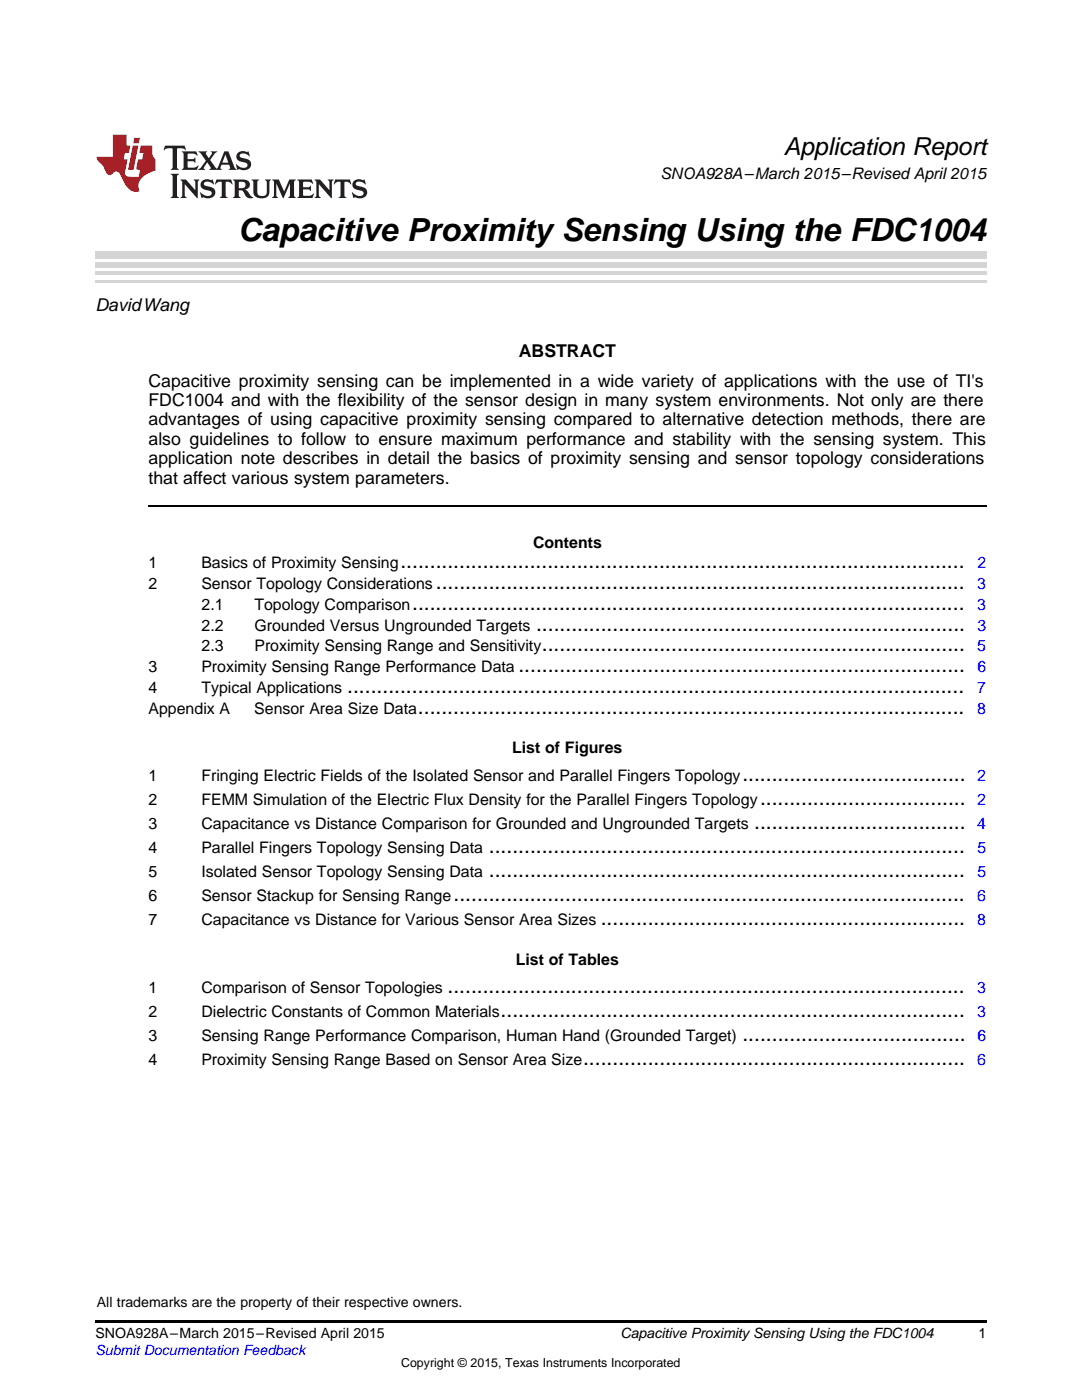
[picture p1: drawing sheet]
<svg xmlns="http://www.w3.org/2000/svg" width="216mm" height="279mm" viewBox="0 0 216 279" stroke-linecap="round" stroke-linejoin="round" font-family="sans-serif">
<defs><g id="words">
<text font-size="6.3" x="47.6" y="48">Capacitive Proximity Sensing Using the FDC1004</text>
<text font-size="4.9" x="156.4" y="30.9">Application Report</text>
<g font-size="4.2">
<text x="79.9" y="113.3">................................................................................................</text>
<text x="87" y="117.5">..........................................................................................</text>
<text x="82.2" y="121.7">..............................................................................................</text>
<text x="107" y="125.8">.........................................................................</text>
<text x="108.1" y="130">........................................................................</text>
<text x="103.4" y="134.2">............................................................................</text>
<text x="69.3" y="138.3">.........................................................................................................</text>
<text x="83.4" y="142.5">.............................................................................................</text>
<text x="148.1" y="155.9">......................................</text>
<text x="151.7" y="160.7">...................................</text>
<text x="150.5" y="165.5">....................................</text>
<text x="97.6" y="170.3">.................................................................................</text>
<text x="90.5" y="179.9">.......................................................................................</text>
<text x="97.6" y="175.1">.................................................................................</text>
<text x="119.9" y="184.7">..............................................................</text>
<text x="89.3" y="198.1">........................................................................................</text>
<text x="99.9" y="202.9">...............................................................................</text>
<text x="148.1" y="207.7">......................................</text>
<text x="116.4" y="212.5">.................................................................</text>
</g>
<g font-size="3.5">
<text x="19" y="62.1">DavidWang</text>
<text x="103.5" y="71.2">ABSTRACT</text>
<text x="29.6" y="77.2">Capacitive proximity sensing can be implemented in a wide variety of applications with the use of TI's</text>
<text x="29.6" y="81">FDC1004 and with the flexibility of the sensor design in many system environments. Not only are there</text>
<text x="29.6" y="84.9">advantages of using capacitive proximity sensing compared to alternative detection methods, there are</text>
<text x="29.6" y="88.8">also guidelines to follow to ensure maximum performance and stability with the sensing system. This</text>
<text x="29.6" y="92.7">application note describes in detail the basics of proximity sensing and sensor topology considerations</text>
<text x="29.6" y="96.6">that affect various system parameters.</text>
</g>
<g font-size="3.2">
<text x="131.8" y="35.7">SNOA928A–March 2015–Revised April 2015</text>
<text x="29.6" y="113.3">1</text>
<text x="40.2" y="113.3">Basics of Proximity Sensing</text>
<text x="106.4" y="109.3">Contents</text>
<text x="29.6" y="117.5">2</text>
<text x="40.2" y="117.5">Sensor Topology Considerations</text>
<text x="40.2" y="121.7">2.1</text>
<text x="40.2" y="125.8">2.2</text>
<text x="50.8" y="121.7">Topology Comparison</text>
<text x="50.8" y="125.8">Grounded Versus Ungrounded Targets</text>
<text x="40.2" y="130">2.3</text>
<text x="50.8" y="130">Proximity Sensing Range and Sensitivity</text>
<text x="29.6" y="134.2">3</text>
<text x="40.2" y="134.2">Proximity Sensing Range Performance Data</text>
<text x="29.6" y="138.3">4</text>
<text x="29.6" y="142.5">Appendix A</text>
<text x="40.2" y="138.3">Typical Applications</text>
<text x="50.7" y="142.5">Sensor Area Size Data</text>
<text x="29.6" y="155.9">1</text>
<text x="40.2" y="155.9">Fringing Electric Fields of the Isolated Sensor and Parallel Fingers Topology</text>
<text x="102.2" y="150.4">List of Figures</text>
<text x="29.6" y="160.7">2</text>
<text x="40.2" y="160.7">FEMM Simulation of the Electric Flux Density for the Parallel Fingers Topology</text>
<text x="29.6" y="165.5">3</text>
<text x="40.2" y="165.5">Capacitance vs Distance Comparison for Grounded and Ungrounded Targets</text>
<text x="29.6" y="170.3">4</text>
<text x="40.2" y="170.3">Parallel Fingers Topology Sensing Data</text>
<text x="29.6" y="175.1">5</text>
<text x="29.6" y="179.9">6</text>
<text x="40.2" y="175.1">Isolated Sensor Topology Sensing Data</text>
<text x="40.2" y="179.9">Sensor Stackup for Sensing Range</text>
<text x="29.6" y="184.7">7</text>
<text x="40.2" y="184.7">Capacitance vs Distance for Various Sensor Area Sizes</text>
<text x="102.9" y="192.5">List of Tables</text>
<text x="29.6" y="198.1">1</text>
<text x="29.6" y="202.9">2</text>
<text x="40.2" y="198.1">Comparison of Sensor Topologies</text>
<text x="40.2" y="202.9">Dielectric Constants of Common Materials</text>
<text x="29.6" y="207.7">3</text>
<text x="40.2" y="207.7">Sensing Range Performance Comparison, Human Hand (Grounded Target)</text>
<text x="29.6" y="212.5">4</text>
<text x="40.2" y="212.5">Proximity Sensing Range Based on Sensor Area Size</text>
</g>
<g font-size="3.2" fill="#00f">
<text x="195" y="113.3">2</text>
<text x="195" y="117.5">3</text>
<text x="195" y="121.7">3</text>
<text x="195" y="125.8">3</text>
<text x="195" y="130">5</text>
<text x="195" y="134.2">6</text>
<text x="195" y="138.3">7</text>
<text x="195" y="142.5">8</text>
<text x="195" y="155.9">2</text>
<text x="195" y="160.7">2</text>
<text x="195" y="165.5">4</text>
<text x="195" y="170.3">5</text>
<text x="195" y="179.9">6</text>
<text x="195" y="175.1">5</text>
<text x="195" y="184.7">8</text>
<text x="195" y="198.1">3</text>
<text x="195" y="202.9">3</text>
<text x="195" y="207.7">6</text>
<text x="195" y="212.5">6</text>
</g>
<g font-size="2.8">
<text x="19.3" y="260.9">All trademarks are the property of their respective owners.</text>
<text x="19" y="267.1">SNOA928A–March 2015–Revised April 2015</text>
<text x="123.8" y="267.1">Capacitive Proximity Sensing Using the FDC1004</text>
<text x="195.3" y="267">1</text>
</g>
<text font-size="2.8" fill="#00f" x="19" y="270.4">Submit Documentation Feedback</text>
<text font-size="2.5" x="80" y="272.7">Copyright © 2015, Texas Instruments Incorporated</text>
</g></defs>
<path d="M19 263.5h177.8v.6h-177.8z" fill="#000"/>
<path d="M29.6 101.1h167.2" fill="none" stroke="#000" stroke-width=".35"/>
<path d="M19 56.1h177.8" fill="none" stroke="#d4d4d4" stroke-width=".42"/>
<g fill="#d4d4d4">
<path d="M19 54.2h177.8v.7h-177.8z"/>
<path d="M19 52.4h177.8v1h-177.8z"/>
<path d="M19 50.3h177.8v1.4h-177.8z"/>
</g>
<path d="M32.9 29.1l-.3 .9h.1a1.64 1.64 0 0 1 1.7-.3l.1 3.6-.4 .6h1.6l-.4-.6v-3.5v-.1l.4-.1a1.36 1.36 0 0 1 1.3 .4h.1l-.3-.9zM36.3 30.2l.3 .3v.3v2.5v.3l-.3 .3h3l.3-.9h-.1a1.87 1.87 0 0 1-2 .4l-.1-1.2h1.2l.4 .3v-1.1l-.4 .3-1.2 .1 .1-1.1 .2-.1a1.66 1.66 0 0 1 1.7 .5l.1-.1-.3-.8zM39.6 30.2l1.5 1.9-.9 1.2-.7 .6h1.4l-.3-.3 .7-1.2 .8 1.2-.3 .3h2.5l-.3-.3 .2-.7h1.5l.2 .6-.3 .4h1.6l-.4-.5-1.2-3.2h-.8l-1.2 2.9-.4 .6-1.3-1.8 .9-1.1 .6-.6h-1.4l.3 .3-.6 1.1-.6-1 .2-.4zM45 30.8l.6 1.7h-1.2zM47.4 30.6a1.04 1.04 0 0 0-.2 1.1 1.04 1.04 0 0 0 1 .6l1 .2a.5 .5 0 0 1 .2 .6 .5 .5 0 0 1-.5 .4 1.76 1.76 0 0 1-1.7-.8l-.1 .1 .3 1.1 .2-.1a2.54 2.54 0 0 0 2.2-.3 1.12 1.12 0 0 0 .2-1.2 1.12 1.12 0 0 0-1-.6l-1-.3a.4 .4 0 0 1-.2-.4 .4 .4 0 0 1 .4-.3 1.6 1.6 0 0 1 1.6 .5h.1l-.3-1-.3 .2-.2-.1a1.62 1.62 0 0 0-1.7 .3zM34.1 34.7l.3 .3 .1 .3v3.6l-.1 .3-.3 .3h1.6l-.3-.3-.1-.3v-3.6l.1-.3 .3-.3zM36 35.8l.4 .6v2.5l-.1 .3-.3 .3h1.2l-.3-.6v-2.1l2.6 2.8v-3.2l.3-.6h-1.2l.3 .4 .1 1.7-1.9-2.1zM40.3 36.2a1.04 1.04 0 0 0-.2 1.1 1.04 1.04 0 0 0 .9 .6l1 .3a.5 .5 0 0 1 .2 .5 .5 .5 0 0 1-.4 .4 1.76 1.76 0 0 1-1.8-.7h-.1l.3 1.1 .2-.1a2.55 2.55 0 0 0 2.3-.3 1.12 1.12 0 0 0 .2-1.2 1.12 1.12 0 0 0-1-.6l-1-.3a.41 .41 0 0 1-.2-.4 .41 .41 0 0 1 .4-.3 1.6 1.6 0 0 1 1.5 .5h.1l-.3-1-.2 .2-.2-.1a1.64 1.64 0 0 0-1.7 .3zM43.2 35.8l-.3 1h.1a.95 .95 0 0 1 1.2-.5v2.6v.3l-.4 .3h1.6l-.3-.3-.1-.3v-2.4l.3-.2a1.02 1.02 0 0 1 1 .5h.1l-.3-1zM46.5 35.8l.3 .4v.2v2.5v.3l-.3 .3h1.5l-.3-.3-.1-1.2a.9 .9 0 0 1 1.2 .8 1.07 1.07 0 0 0 1.7 .6 1.97 1.97 0 0 1-1.1-1.3l-.5-.3a.98 .98 0 0 0 1-1 .98 .98 0 0 0-1-.9zM47.7 36.3h.2a.81 .81 0 0 1 1.1 .6 .64 .64 0 0 1-.7 .7h-.7zM50.2 35.8l.3 .4 .1 .2v1.9a1.59 1.59 0 0 0 2.1 1.2 1.15 1.15 0 0 0 1.1-1.2v-2.1l.3-.4h-1.2l.3 .6v1.9a.97 .97 0 0 1-.7 .9 .97 .97 0 0 1-1.1-.6l-.1-2.2 .1-.2 .3-.4zM54.3 35.8l.3 .4 .1 .2v2.5l-.4 .6h1.2l-.4-.6v-2.3l1.4 3 1.4-3v2.3l-.4 .6h1.5l-.3-.3v-.3v-2.5v-.2l.3-.4h-1.3l-1 2.4-1.1-2.4zM59.3 35.8l.3 .4 .1 .2v2.5l-.1 .3-.3 .3h3l.4-.8-.1-.1a1.88 1.88 0 0 1-2.1 .4v-1.2h1.2l.3 .3v-1l-.3 .2-1.2 .1v-1l.3-.1a1.66 1.66 0 0 1 1.6 .4h.1l-.3-.9zM62.8 35.8l.3 .6v2.5v.3l-.3 .3h1.2l-.4-.6v-2.1l2.6 2.8v-3.2l.3-.6h-1.1l.3 .4v1.7l-1.8-2.1zM66.9 35.8l-.3 1h.1a.95 .95 0 0 1 1.2-.5v2.6v.3l-.4 .3h1.6l-.3-.3-.1-.3v-2.4l.3-.2a1.02 1.02 0 0 1 1 .5h.1l-.3-1zM70.6 36.2a1.04 1.04 0 0 0-.2 1.1 1.04 1.04 0 0 0 .9 .6l1 .3a.5 .5 0 0 1 .2 .5 .5 .5 0 0 1-.4 .4 1.75 1.75 0 0 1-1.8-.7h-.1l.3 1.1 .2-.1a2.56 2.56 0 0 0 2.3-.3 1.12 1.12 0 0 0 .2-1.2 1.12 1.12 0 0 0-1-.6l-1-.3a.4 .4 0 0 1-.2-.4 .4 .4 0 0 1 .4-.3 1.6 1.6 0 0 1 1.5 .5h.1l-.3-1-.2 .2-.2-.1a1.64 1.64 0 0 0-1.7 .3z" fill="#231f20"/>
<path d="M22.5 26.9v4.4h-3.2a2.57 2.57 0 0 0 1.2 1.7l.4 .8a1.22 1.22 0 0 0 1.3 1.1l.2-.2a.9 .9 0 0 1 1-.5 .9 .9 0 0 1 .7 .9l.5 1.1a2.58 2.58 0 0 0 3.3 1.9 2.35 2.35 0 0 1 .9-3.1l1.1-.6 1.1-.3v-2.3a1.45 1.45 0 0 1-.6-1.3v-1.5h-2.3l-.3 1.5h.8l-.2 1.3h-.9l-.3 1.6 .1 .4 .7 .1-.3 1.4h-1.1a1.52 1.52 0 0 1-1.7-.6l.6-2.9h-.8l.2-1.3h.8l.3-1.5h-.7v-2.1zM26.5 29l-1 4.9h1.2l.9-4.9zM26.8 27.5l-.2 1.1h1.1l.2-1.1z" fill="#ee1d23"/>
<use href="#words"/>
</svg>
